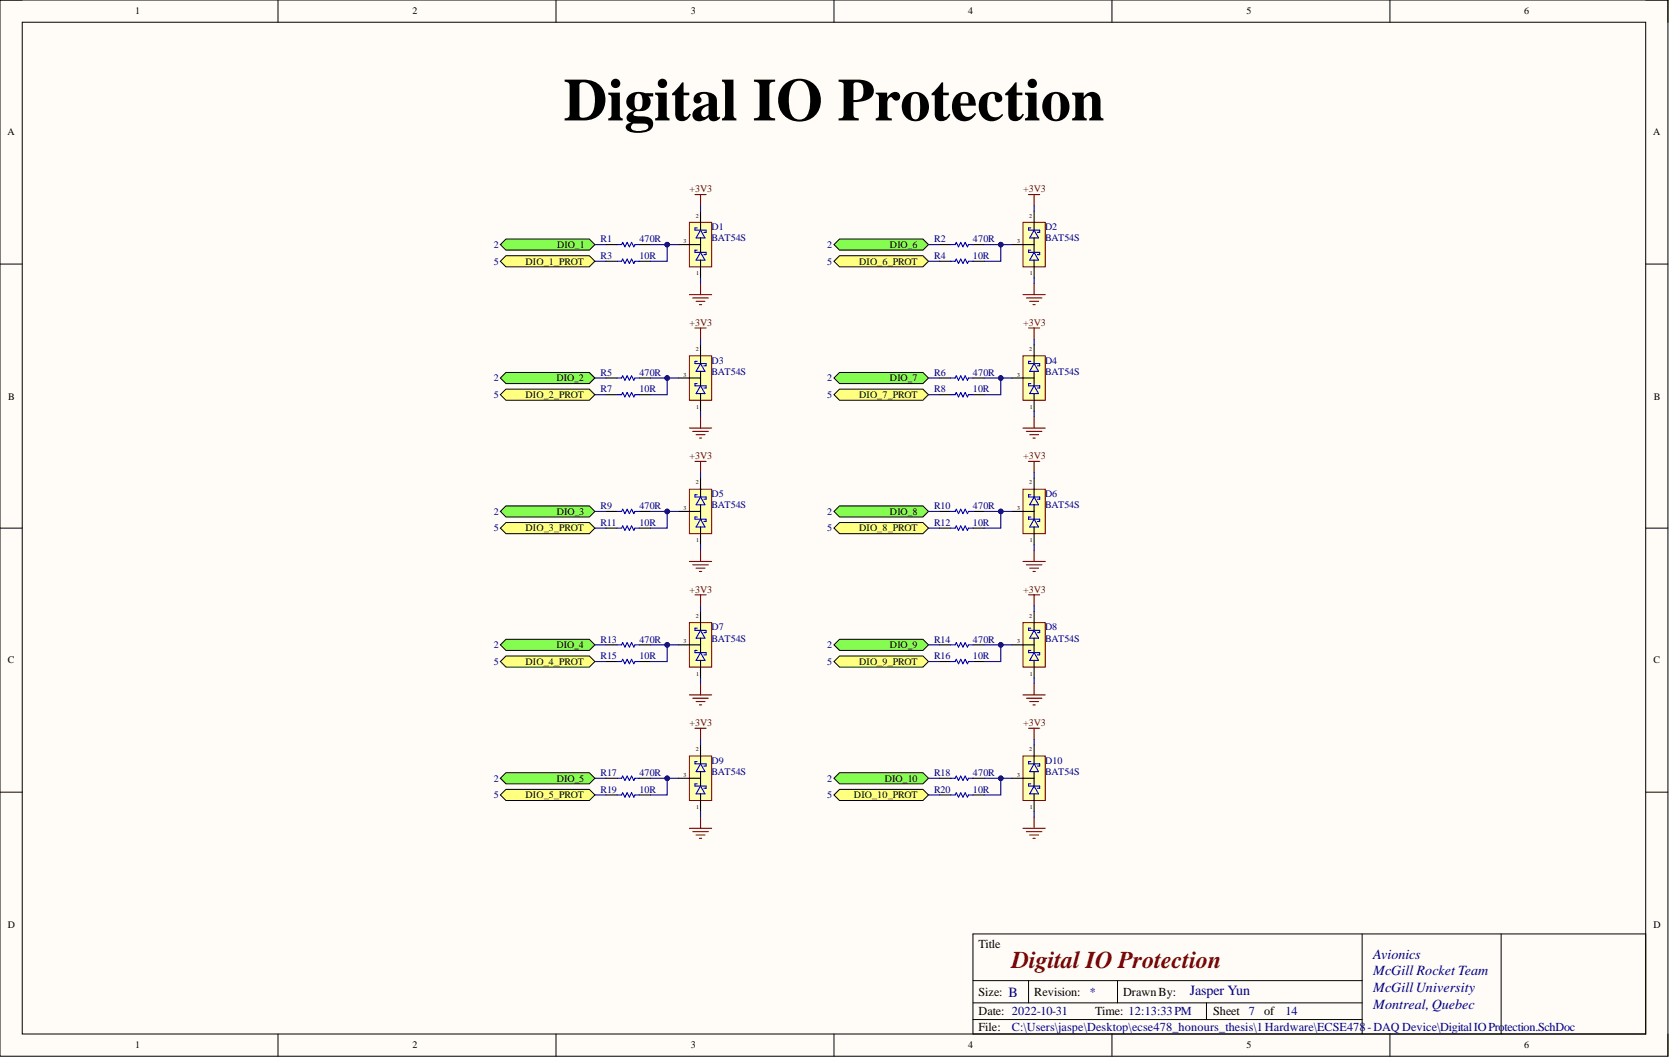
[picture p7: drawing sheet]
<svg xmlns="http://www.w3.org/2000/svg" width="381mm" height="241mm" viewBox="0 0 381 241" stroke-linecap="round" stroke-linejoin="round" font-family="sans-serif">
<defs><g id="words">
<text font-size="13.8" x="128.6" y="27.5">Digital IO Protection</text>
<text font-size="5.5" fill="#800000" x="230.9" y="220.7">Digital IO Protection</text>
<g font-size="3.2" fill="#000080">
<text x="313.3" y="218.7">Avionics</text>
<text x="230.1" y="227.3">B</text>
<text x="271.4" y="227">Jasper Yun</text>
<text x="313.3" y="222.5">McGill Rocket Team</text>
<text x="313.3" y="226.3">McGillUniversity</text>
<text x="313.3" y="230.1">Montreal,Quebec</text>
</g>
<g font-size="2.8">
<text x="223.2" y="216.2">Title</text>
<text x="223.2" y="227.1">Size:</text>
<text x="235.9" y="227.1">Revision:</text>
<text x="256.2" y="227.1">DrawnBy:</text>
<text x="223.2" y="231.4">Date: 2022-10-31</text>
<text x="249.9" y="231.4">Time: 12:13:33PM</text>
<text x="276.8" y="231.4">Sheet</text>
<text x="288.4" y="231.4">of</text>
<text x="223.2" y="235.2">File:</text>
</g>
<g font-size="2.8" fill="#000080">
<text x="248.6" y="227.1">*</text>
<text x="284.9" y="231.4">7</text>
<text x="293.3" y="231.4">14</text>
<text x="230.9" y="235.2">C:\Users\jaspe\Desktop\ecse478_honours_thesis\1Hardware\ECSE478</text>
<text x="312" y="235.2">-DAQ Device\DigitalIOPro</text>
<text x="343.2" y="235.2">tection.SchDoc</text>
</g>
<g font-size="2.3">
<text x="30.9" y="3.3">1</text>
<text x="94.1" y="3.3">2</text>
<text x="157.6" y="3.3">3</text>
<text x="220.9" y="3.3">4</text>
<text x="284.4" y="3.3">5</text>
<text x="347.7" y="3.3">6</text>
<text x="1.7" y="30.9">A</text>
<text x="377.1" y="30.9">A</text>
<text x="127.1" y="56.5">DIO_1</text>
<text x="203" y="56.5">DIO_6</text>
<text x="119.9" y="60.4">DIO_1_PROT</text>
<text x="196" y="60.4">DIO_6_PROT</text>
<text x="126.9" y="87">DIO_2</text>
<text x="203" y="87">DIO_7</text>
<text x="1.9" y="91.1">B</text>
<text x="119.9" y="90.8">DIO_2_PROT</text>
<text x="196" y="90.8">DIO_7_PROT</text>
<text x="377.3" y="91.1">B</text>
<text x="127" y="117.4">DIO_3</text>
<text x="203" y="117.4">DIO_8</text>
<text x="119.9" y="121.2">DIO_3_PROT</text>
<text x="196" y="121.2">DIO_8_PROT</text>
<text x="126.9" y="147.8">DIO_4</text>
<text x="203" y="147.8">DIO_9</text>
<text x="1.8" y="151.3">C</text>
<text x="119.9" y="151.6">DIO_4_PROT</text>
<text x="196" y="151.6">DIO_9_PROT</text>
<text x="377.2" y="151.3">C</text>
<text x="127" y="178.3">DIO_5</text>
<text x="201.8" y="178.3">DIO_10</text>
<text x="119.9" y="182.1">DIO_5_PROT</text>
<text x="194.8" y="182.1">DIO_10_PROT</text>
<text x="1.8" y="211.6">D</text>
<text x="377.2" y="211.6">D</text>
<text x="30.9" y="239.1">1</text>
<text x="94.1" y="239.1">2</text>
<text x="157.6" y="239.1">3</text>
<text x="220.9" y="239.1">4</text>
<text x="284.4" y="239.1">5</text>
<text x="347.7" y="239.1">6</text>
</g>
<g font-size="2.3" fill="#800000">
<text x="157.3" y="43.9">+3V3</text>
<text x="233.4" y="43.9">+3V3</text>
<text x="157.3" y="74.3">+3V3</text>
<text x="233.4" y="74.3">+3V3</text>
<text x="157.3" y="104.7">+3V3</text>
<text x="233.4" y="104.7">+3V3</text>
<text x="157.3" y="135.2">+3V3</text>
<text x="233.4" y="135.2">+3V3</text>
<text x="157.3" y="165.6">+3V3</text>
<text x="233.4" y="165.6">+3V3</text>
</g>
<g font-size="2.3" fill="#000080">
<text x="162.4" y="52.5">D1</text>
<text x="238.5" y="52.5">D2</text>
<text x="112.6" y="56.5">2</text>
<text x="137" y="55.3">R1</text>
<text x="137" y="59.1">R3</text>
<text x="145.9" y="55.3">470R</text>
<text x="145.9" y="59.1">10R</text>
<text x="162.4" y="55">BAT54S</text>
<text x="188.7" y="56.5">2</text>
<text x="213.1" y="55.3">R2</text>
<text x="213.1" y="59.1">R4</text>
<text x="222" y="55.3">470R</text>
<text x="222" y="59.1">10R</text>
<text x="238.5" y="55">BAT54S</text>
<text x="112.6" y="60.4">5</text>
<text x="188.7" y="60.4">5</text>
<text x="162.4" y="82.9">D3</text>
<text x="238.5" y="82.9">D4</text>
<text x="112.6" y="87">2</text>
<text x="137" y="85.7">R5</text>
<text x="137" y="89.5">R7</text>
<text x="145.9" y="85.7">470R</text>
<text x="145.9" y="89.5">10R</text>
<text x="162.4" y="85.5">BAT54S</text>
<text x="188.7" y="87">2</text>
<text x="213.1" y="85.7">R6</text>
<text x="213.1" y="89.5">R8</text>
<text x="222" y="85.7">470R</text>
<text x="222" y="89.5">10R</text>
<text x="238.5" y="85.5">BAT54S</text>
<text x="112.6" y="90.8">5</text>
<text x="188.7" y="90.8">5</text>
<text x="162.4" y="113.3">D5</text>
<text x="238.5" y="113.3">D6</text>
<text x="112.6" y="117.4">2</text>
<text x="137" y="116.1">R9</text>
<text x="137" y="119.9">R11</text>
<text x="145.9" y="116.1">470R</text>
<text x="145.9" y="119.9">10R</text>
<text x="162.4" y="115.9">BAT54S</text>
<text x="188.7" y="117.4">2</text>
<text x="213.1" y="116.1">R10</text>
<text x="213.1" y="119.9">R12</text>
<text x="222" y="116.1">470R</text>
<text x="222" y="119.9">10R</text>
<text x="238.5" y="115.9">BAT54S</text>
<text x="112.6" y="121.2">5</text>
<text x="188.7" y="121.2">5</text>
<text x="162.4" y="143.8">D7</text>
<text x="238.5" y="143.8">D8</text>
<text x="112.6" y="147.8">2</text>
<text x="137" y="146.6">R13</text>
<text x="145.9" y="146.6">470R</text>
<text x="162.4" y="146.3">BAT54S</text>
<text x="188.7" y="147.8">2</text>
<text x="213.1" y="146.6">R14</text>
<text x="222" y="146.6">470R</text>
<text x="238.5" y="146.3">BAT54S</text>
<text x="112.6" y="151.6">5</text>
<text x="137" y="150.4">R15</text>
<text x="145.9" y="150.4">10R</text>
<text x="188.7" y="151.6">5</text>
<text x="213.1" y="150.4">R16</text>
<text x="222" y="150.4">10R</text>
<text x="112.6" y="178.3">2</text>
<text x="137" y="177">R17</text>
<text x="145.9" y="177">470R</text>
<text x="162.4" y="174.2">D9</text>
<text x="162.4" y="176.7">BAT54S</text>
<text x="188.7" y="178.3">2</text>
<text x="213.1" y="177">R18</text>
<text x="222" y="177">470R</text>
<text x="238.5" y="174.2">D10</text>
<text x="238.5" y="176.7">BAT54S</text>
<text x="112.6" y="182.1">5</text>
<text x="137" y="180.8">R19</text>
<text x="145.9" y="180.8">10R</text>
<text x="188.7" y="182.1">5</text>
<text x="213.1" y="180.8">R20</text>
<text x="222" y="180.8">10R</text>
</g>
<g font-size="1.4">
<text x="158.7" y="49.6">2</text>
<text x="234.8" y="49.6">2</text>
<text x="155.9" y="55.4">3</text>
<text x="232" y="55.4">3</text>
<text x="158.8" y="62.8">1</text>
<text x="234.9" y="62.8">1</text>
<text x="158.7" y="80">2</text>
<text x="234.8" y="80">2</text>
<text x="155.9" y="85.9">3</text>
<text x="232" y="85.9">3</text>
<text x="158.8" y="93.2">1</text>
<text x="234.9" y="93.2">1</text>
<text x="158.7" y="110.5">2</text>
<text x="234.8" y="110.5">2</text>
<text x="155.9" y="116.3">3</text>
<text x="232" y="116.3">3</text>
<text x="158.8" y="123.7">1</text>
<text x="234.9" y="123.7">1</text>
<text x="158.7" y="140.9">2</text>
<text x="234.8" y="140.9">2</text>
<text x="155.9" y="146.7">3</text>
<text x="232" y="146.7">3</text>
<text x="158.8" y="154.1">1</text>
<text x="234.9" y="154.1">1</text>
<text x="158.7" y="171.3">2</text>
<text x="234.8" y="171.3">2</text>
<text x="155.9" y="177.2">3</text>
<text x="232" y="177.2">3</text>
<text x="158.8" y="184.5">1</text>
<text x="234.9" y="184.5">1</text>
</g>
</g></defs>
<path d="M0 0h380.5v240.9h-380.5z" fill-rule="evenodd" fill="#fffcf8"/>
<path d="M0 0h380.5v240.9h-380.5z" fill="none" stroke="#000" stroke-width=".23"/>
<path d="M5.1 5.1h370.4v230.7h-370.4z" fill-rule="evenodd" fill="#fffcf8"/>
<g fill="none" stroke="#000" stroke-width=".23">
<path d="M0 0h5.1M5.1 5.1h370.4v230.7h-370.4zM63.4 0v5.1M126.8 0v5.1M190.3 0v5.1M253.7 0v5.1M317.1 0v5.1M375.5 0h5v5.1M0 60.2h5.1M375.5 60.2h5M0 120.4h5.1M375.5 120.4h5"/>
<path d="M0 180.7h5.1M375.5 180.7h5M222 213h153.5v22.8h-153.5zM310.8 213v22.8M342.5 213v22.8M63.4 235.8v5.1M126.8 235.8v5.1M190.3 235.8v5.1M222 223.7h88.8M222 228.7h88.8M222 232.5h88.8M234.7 223.7v5"/>
<path d="M253.7 235.8v5.1M255 223.7v5M275.2 228.7v3.8M317.1 235.8v5.1M380.5 235.8v5.1"/>
</g>
<path d="M157.3 50.7h5.1v10.2h-5.1z" fill-rule="evenodd" fill="#ffffb0"/>
<path d="M157.3 50.7h5.1v10.2h-5.1z" fill="none" stroke="#800000" stroke-width=".23"/>
<path d="M159.1 57.1h-.5v.5h2.5v.5h-.5M159.1 52h-.5v.5h2.5v.5h-.5M159.8 57.6l1 1.7h-2zM159.8 52.5l1 1.8h-2z" fill="none" stroke="#00f" stroke-width=".25"/>
<path d="M154.7 55.8h5.1M159.8 48.2v4.3M159.8 54.3v3.3M159.8 59.3v4.1" fill="none" stroke="#000" stroke-width=".25"/>
<path d="M158.6 44.4h2.5M159.8 44.4v2.5M157.3 67.2h5.1M158 68h3.6M158.8 68.7h2M159.6 69.5h.5M159.8 64.7v2.5" fill="none" stroke="#800000" stroke-width=".25"/>
<path d="M114.2 55.8l1.2-1.3h19.1l1.2 1.3-1.2 1.3h-19.1z" fill-rule="evenodd" fill="#85fc50"/>
<path d="M114.2 55.8l1.2-1.3h19.1l1.2 1.3-1.2 1.3h-19.1z" fill="none" stroke="#000" stroke-width=".23"/>
<path d="M114.2 59.6l1.2-1.3h19.1l1.2 1.3-1.2 1.3h-19.1z" fill-rule="evenodd" fill="#ffff80"/>
<path d="M114.2 59.6l1.2-1.3h19.1l1.2 1.3-1.2 1.3h-19.1z" fill="none" stroke="#000" stroke-width=".23"/>
<path d="M138.3 55.8h2.5M138.3 59.6h2.5M145.9 55.8h2.5M145.9 59.6h2.5" fill="none" stroke="#000" stroke-width=".25"/>
<path d="M140.8 55.8h1l.3-.5 .5 1 .5-1 .5 1 .5-1 .5 1 .3-.5h1M140.8 59.6h1l.3-.5 .5 1 .5-1 .5 1 .5-1 .5 1 .3-.5h1" fill="none" stroke="#00f" stroke-width=".25"/>
<path d="M157.3 81.1h5.1v10.2h-5.1z" fill-rule="evenodd" fill="#ffffb0"/>
<path d="M157.3 81.1h5.1v10.2h-5.1z" fill="none" stroke="#800000" stroke-width=".23"/>
<path d="M159.1 87.5h-.5v.5h2.5v.5h-.5M159.1 82.4h-.5v.5h2.5v.5h-.5M159.8 88l1 1.8h-2zM159.8 82.9l1 1.8h-2z" fill="none" stroke="#00f" stroke-width=".25"/>
<path d="M159.8 78.6v4.3M154.7 86.2h5.1M159.8 84.7v3.3M159.8 89.8v4" fill="none" stroke="#000" stroke-width=".25"/>
<path d="M158.6 74.8h2.5M159.8 74.8v2.5M157.3 97.6h5.1M158 98.4h3.6M158.8 99.1h2M159.6 99.9h.5M159.8 95.1v2.5" fill="none" stroke="#800000" stroke-width=".25"/>
<path d="M114.2 86.2l1.2-1.3h19.1l1.2 1.3-1.2 1.3h-19.1z" fill-rule="evenodd" fill="#85fc50"/>
<path d="M114.2 86.2l1.2-1.3h19.1l1.2 1.3-1.2 1.3h-19.1z" fill="none" stroke="#000" stroke-width=".23"/>
<path d="M114.2 90l1.2-1.2h19.1l1.2 1.2-1.2 1.3h-19.1z" fill-rule="evenodd" fill="#ffff80"/>
<path d="M114.2 90l1.2-1.2h19.1l1.2 1.2-1.2 1.3h-19.1z" fill="none" stroke="#000" stroke-width=".23"/>
<path d="M138.3 86.2h2.5M138.3 90h2.5M145.9 86.2h2.5M145.9 90h2.5" fill="none" stroke="#000" stroke-width=".25"/>
<path d="M140.8 86.2h1l.3-.5 .5 1 .5-1 .5 1 .5-1 .5 1 .3-.5h1M140.8 90h1l.3-.5 .5 1 .5-1 .5 1 .5-1 .5 1 .3-.5h1" fill="none" stroke="#00f" stroke-width=".25"/>
<path d="M157.3 111.6h5.1v10.1h-5.1z" fill-rule="evenodd" fill="#ffffb0"/>
<path d="M157.3 111.6h5.1v10.1h-5.1z" fill="none" stroke="#800000" stroke-width=".23"/>
<path d="M159.1 117.9h-.5v.5h2.5v.5h-.5M159.1 112.8h-.5v.5h2.5v.6h-.5M159.8 118.4l1 1.8h-2zM159.8 113.3l1 1.8h-2z" fill="none" stroke="#00f" stroke-width=".25"/>
<path d="M154.7 116.6h5.1M159.8 109v4.3M159.8 115.1v3.3M159.8 120.2v4.1" fill="none" stroke="#000" stroke-width=".25"/>
<path d="M158.6 105.2h2.5M159.8 105.2v2.6M157.3 128.1h5.1M158 128.8h3.6M158.8 129.6h2M159.6 130.3h.5M159.8 125.5v2.6" fill="none" stroke="#800000" stroke-width=".25"/>
<path d="M114.2 116.6l1.2-1.2h19.1l1.2 1.2-1.2 1.3h-19.1z" fill-rule="evenodd" fill="#85fc50"/>
<path d="M114.2 116.6l1.2-1.2h19.1l1.2 1.2-1.2 1.3h-19.1z" fill="none" stroke="#000" stroke-width=".23"/>
<path d="M114.2 120.4l1.2-1.2h19.1l1.2 1.2-1.2 1.3h-19.1z" fill-rule="evenodd" fill="#ffff80"/>
<path d="M114.2 120.4l1.2-1.2h19.1l1.2 1.2-1.2 1.3h-19.1z" fill="none" stroke="#000" stroke-width=".23"/>
<path d="M138.3 116.6h2.5M145.9 116.6h2.5M138.3 120.4h2.5M145.9 120.4h2.5" fill="none" stroke="#000" stroke-width=".25"/>
<path d="M140.8 116.6h1l.3-.5 .5 1.1 .5-1.1 .5 1.1 .5-1.1 .5 1.1 .3-.6h1M140.8 120.4h1l.3-.5 .5 1.1 .5-1.1 .5 1.1 .5-1.1 .5 1.1 .3-.6h1" fill="none" stroke="#00f" stroke-width=".25"/>
<path d="M157.3 142h5.1v10.1h-5.1z" fill-rule="evenodd" fill="#ffffb0"/>
<path d="M157.3 142h5.1v10.1h-5.1z" fill="none" stroke="#800000" stroke-width=".23"/>
<path d="M159.1 148.3h-.5v.5h2.5v.6h-.5M159.1 143.3h-.5v.5h2.5v.5h-.5M159.8 148.8l1 1.8h-2zM159.8 143.8l1 1.8h-2z" fill="none" stroke="#00f" stroke-width=".25"/>
<path d="M159.8 139.5v4.3M154.7 147.1h5.1M159.8 145.6v3.2M159.8 150.6v4.1" fill="none" stroke="#000" stroke-width=".25"/>
<path d="M158.6 135.7h2.5M159.8 135.7v2.5M157.3 158.5h5.1M158 159.2h3.6M159.8 155.9v2.6M158.8 160h2M159.6 160.8h.5" fill="none" stroke="#800000" stroke-width=".25"/>
<path d="M114.2 147.1l1.2-1.3h19.1l1.2 1.3-1.2 1.2h-19.1z" fill-rule="evenodd" fill="#85fc50"/>
<path d="M114.2 147.1l1.2-1.3h19.1l1.2 1.3-1.2 1.2h-19.1z" fill="none" stroke="#000" stroke-width=".23"/>
<path d="M114.2 150.9l1.2-1.3h19.1l1.2 1.3-1.2 1.2h-19.1z" fill-rule="evenodd" fill="#ffff80"/>
<path d="M114.2 150.9l1.2-1.3h19.1l1.2 1.3-1.2 1.2h-19.1z" fill="none" stroke="#000" stroke-width=".23"/>
<path d="M138.3 147.1h2.5M138.3 150.9h2.5M145.9 147.1h2.5M145.9 150.9h2.5" fill="none" stroke="#000" stroke-width=".25"/>
<path d="M140.8 147.1h1l.3-.5 .5 1 .5-1 .5 1 .5-1 .5 1 .3-.5h1M140.8 150.9h1l.3-.5 .5 1 .5-1 .5 1 .5-1 .5 1 .3-.5h1" fill="none" stroke="#00f" stroke-width=".25"/>
<path d="M157.3 172.4h5.1v10.2h-5.1z" fill-rule="evenodd" fill="#ffffb0"/>
<path d="M157.3 172.4h5.1v10.2h-5.1z" fill="none" stroke="#800000" stroke-width=".23"/>
<path d="M159.1 178.8h-.5v.5h2.5v.5h-.5M159.1 173.7h-.5v.5h2.5v.5h-.5M159.8 179.3l1 1.8h-2zM159.8 174.2l1 1.8h-2z" fill="none" stroke="#00f" stroke-width=".25"/>
<path d="M154.7 177.5h5.1M159.8 169.9v4.3M159.8 176v3.3M159.8 181.1v4" fill="none" stroke="#000" stroke-width=".25"/>
<path d="M158.6 166.1h2.5M159.8 166.1v2.5M157.3 188.9h5.1M158 189.7h3.6M158.8 190.4h2M159.6 191.2h.5M159.8 186.4v2.5" fill="none" stroke="#800000" stroke-width=".25"/>
<path d="M114.2 177.5l1.2-1.3h19.1l1.2 1.3-1.2 1.3h-19.1z" fill-rule="evenodd" fill="#85fc50"/>
<path d="M114.2 177.5l1.2-1.3h19.1l1.2 1.3-1.2 1.3h-19.1z" fill="none" stroke="#000" stroke-width=".23"/>
<path d="M114.2 181.3l1.2-1.3h19.1l1.2 1.3-1.2 1.3h-19.1z" fill-rule="evenodd" fill="#ffff80"/>
<path d="M114.2 181.3l1.2-1.3h19.1l1.2 1.3-1.2 1.3h-19.1z" fill="none" stroke="#000" stroke-width=".23"/>
<path d="M138.3 177.5h2.5M145.9 177.5h2.5M138.3 181.3h2.5M145.9 181.3h2.5" fill="none" stroke="#000" stroke-width=".25"/>
<path d="M140.8 177.5h1l.3-.5 .5 1 .5-1 .5 1 .5-1 .5 1 .3-.5h1M140.8 181.3h1l.3-.5 .5 1 .5-1 .5 1 .5-1 .5 1 .3-.5h1" fill="none" stroke="#00f" stroke-width=".25"/>
<path d="M233.4 50.7h5.1v10.2h-5.1z" fill-rule="evenodd" fill="#ffffb0"/>
<path d="M233.4 50.7h5.1v10.2h-5.1z" fill="none" stroke="#800000" stroke-width=".23"/>
<path d="M235.2 57.1h-.5v.5h2.5v.5h-.5M235.2 52h-.5v.5h2.5v.5h-.5M235.9 57.6l1 1.7h-2zM235.9 52.5l1 1.8h-2z" fill="none" stroke="#00f" stroke-width=".25"/>
<path d="M230.9 55.8h5M235.9 48.2v4.3M235.9 54.3v3.3M235.9 59.3v4.1" fill="none" stroke="#000" stroke-width=".25"/>
<path d="M234.7 44.4h2.5M235.9 44.4v2.5M233.4 67.2h5.1M234.2 68h3.5M234.9 68.7h2M235.7 69.5h.5M235.9 64.7v2.5" fill="none" stroke="#800000" stroke-width=".25"/>
<path d="M190.3 55.8l1.2-1.3h19.1l1.2 1.3-1.2 1.3h-19.1z" fill-rule="evenodd" fill="#85fc50"/>
<path d="M190.3 55.8l1.2-1.3h19.1l1.2 1.3-1.2 1.3h-19.1z" fill="none" stroke="#000" stroke-width=".23"/>
<path d="M190.3 59.6l1.2-1.3h19.1l1.2 1.3-1.2 1.3h-19.1z" fill-rule="evenodd" fill="#ffff80"/>
<path d="M190.3 59.6l1.2-1.3h19.1l1.2 1.3-1.2 1.3h-19.1z" fill="none" stroke="#000" stroke-width=".23"/>
<path d="M214.4 55.8h2.5M214.4 59.6h2.5M222 55.8h2.5M222 59.6h2.5" fill="none" stroke="#000" stroke-width=".25"/>
<path d="M216.9 55.8h1l.3-.5 .5 1 .5-1 .5 1 .5-1 .5 1 .3-.5h1M216.9 59.6h1l.3-.5 .5 1 .5-1 .5 1 .5-1 .5 1 .3-.5h1" fill="none" stroke="#00f" stroke-width=".25"/>
<path d="M233.4 81.1h5.1v10.2h-5.1z" fill-rule="evenodd" fill="#ffffb0"/>
<path d="M233.4 81.1h5.1v10.2h-5.1z" fill="none" stroke="#800000" stroke-width=".23"/>
<path d="M235.2 87.5h-.5v.5h2.5v.5h-.5M235.2 82.4h-.5v.5h2.5v.5h-.5M235.9 88l1 1.8h-2zM235.9 82.9l1 1.8h-2z" fill="none" stroke="#00f" stroke-width=".25"/>
<path d="M235.9 78.6v4.3M230.9 86.2h5M235.9 84.7v3.3M235.9 89.8v4" fill="none" stroke="#000" stroke-width=".25"/>
<path d="M234.7 74.8h2.5M235.9 74.8v2.5M233.4 97.6h5.1M234.2 98.4h3.5M234.9 99.1h2M235.7 99.9h.5M235.9 95.1v2.5" fill="none" stroke="#800000" stroke-width=".25"/>
<path d="M190.3 86.2l1.2-1.3h19.1l1.2 1.3-1.2 1.3h-19.1z" fill-rule="evenodd" fill="#85fc50"/>
<path d="M190.3 86.2l1.2-1.3h19.1l1.2 1.3-1.2 1.3h-19.1z" fill="none" stroke="#000" stroke-width=".23"/>
<path d="M190.3 90l1.2-1.2h19.1l1.2 1.2-1.2 1.3h-19.1z" fill-rule="evenodd" fill="#ffff80"/>
<path d="M190.3 90l1.2-1.2h19.1l1.2 1.2-1.2 1.3h-19.1z" fill="none" stroke="#000" stroke-width=".23"/>
<path d="M214.4 86.2h2.5M214.4 90h2.5M222 86.2h2.5M222 90h2.5" fill="none" stroke="#000" stroke-width=".25"/>
<path d="M216.9 86.2h1l.3-.5 .5 1 .5-1 .5 1 .5-1 .5 1 .3-.5h1M216.9 90h1l.3-.5 .5 1 .5-1 .5 1 .5-1 .5 1 .3-.5h1" fill="none" stroke="#00f" stroke-width=".25"/>
<path d="M233.4 111.6h5.1v10.1h-5.1z" fill-rule="evenodd" fill="#ffffb0"/>
<path d="M233.4 111.6h5.1v10.1h-5.1z" fill="none" stroke="#800000" stroke-width=".23"/>
<path d="M235.2 117.9h-.5v.5h2.5v.5h-.5M235.2 112.8h-.5v.5h2.5v.6h-.5M235.9 118.4l1 1.8h-2zM235.9 113.3l1 1.8h-2z" fill="none" stroke="#00f" stroke-width=".25"/>
<path d="M230.9 116.6h5M235.9 109v4.3M235.9 115.1v3.3M235.9 120.2v4.1" fill="none" stroke="#000" stroke-width=".25"/>
<path d="M234.7 105.2h2.5M235.9 105.2v2.6M233.4 128.1h5.1M234.2 128.8h3.5M234.9 129.6h2M235.7 130.3h.5M235.9 125.5v2.6" fill="none" stroke="#800000" stroke-width=".25"/>
<path d="M190.3 116.6l1.2-1.2h19.1l1.2 1.2-1.2 1.3h-19.1z" fill-rule="evenodd" fill="#85fc50"/>
<path d="M190.3 116.6l1.2-1.2h19.1l1.2 1.2-1.2 1.3h-19.1z" fill="none" stroke="#000" stroke-width=".23"/>
<path d="M190.3 120.4l1.2-1.2h19.1l1.2 1.2-1.2 1.3h-19.1z" fill-rule="evenodd" fill="#ffff80"/>
<path d="M190.3 120.4l1.2-1.2h19.1l1.2 1.2-1.2 1.3h-19.1z" fill="none" stroke="#000" stroke-width=".23"/>
<path d="M214.4 116.6h2.5M222 116.6h2.5M214.4 120.4h2.5M222 120.4h2.5" fill="none" stroke="#000" stroke-width=".25"/>
<path d="M216.9 116.6h1l.3-.5 .5 1.1 .5-1.1 .5 1.1 .5-1.1 .5 1.1 .3-.6h1M216.9 120.4h1l.3-.5 .5 1.1 .5-1.1 .5 1.1 .5-1.1 .5 1.1 .3-.6h1" fill="none" stroke="#00f" stroke-width=".25"/>
<path d="M233.4 142h5.1v10.1h-5.1z" fill-rule="evenodd" fill="#ffffb0"/>
<path d="M233.4 142h5.1v10.1h-5.1z" fill="none" stroke="#800000" stroke-width=".23"/>
<path d="M235.2 148.3h-.5v.5h2.5v.6h-.5M235.2 143.3h-.5v.5h2.5v.5h-.5M235.9 148.8l1 1.8h-2zM235.9 143.8l1 1.8h-2z" fill="none" stroke="#00f" stroke-width=".25"/>
<path d="M235.9 139.5v4.3M230.9 147.1h5M235.9 145.6v3.2M235.9 150.6v4.1" fill="none" stroke="#000" stroke-width=".25"/>
<path d="M152.2 86.2v3.8h-3.8" fill="none" stroke="#000080" stroke-width=".25"/>
<circle cx="152.2" cy="86.2" r=".51" fill="#000080"/>
<circle cx="152.2" cy="86.2" r=".51" fill="none" stroke="#000080" stroke-width=".23"/>
<path d="M234.7 135.7h2.5M235.9 135.7v2.5M233.4 158.5h5.1M234.2 159.2h3.5M235.9 155.9v2.6M234.9 160h2M235.7 160.8h.5" fill="none" stroke="#800000" stroke-width=".25"/>
<path d="M190.3 147.1l1.2-1.3h19.1l1.2 1.3-1.2 1.2h-19.1z" fill-rule="evenodd" fill="#85fc50"/>
<path d="M190.3 147.1l1.2-1.3h19.1l1.2 1.3-1.2 1.2h-19.1z" fill="none" stroke="#000" stroke-width=".23"/>
<path d="M190.3 150.9l1.2-1.3h19.1l1.2 1.3-1.2 1.2h-19.1z" fill-rule="evenodd" fill="#ffff80"/>
<path d="M190.3 150.9l1.2-1.3h19.1l1.2 1.3-1.2 1.2h-19.1z" fill="none" stroke="#000" stroke-width=".23"/>
<path d="M214.4 147.1h2.5M214.4 150.9h2.5M222 147.1h2.5M222 150.9h2.5" fill="none" stroke="#000" stroke-width=".25"/>
<path d="M216.9 147.1h1l.3-.5 .5 1 .5-1 .5 1 .5-1 .5 1 .3-.5h1M216.9 150.9h1l.3-.5 .5 1 .5-1 .5 1 .5-1 .5 1 .3-.5h1" fill="none" stroke="#00f" stroke-width=".25"/>
<path d="M233.4 172.4h5.1v10.2h-5.1z" fill-rule="evenodd" fill="#ffffb0"/>
<path d="M233.4 172.4h5.1v10.2h-5.1z" fill="none" stroke="#800000" stroke-width=".23"/>
<path d="M235.2 178.8h-.5v.5h2.5v.5h-.5M235.2 173.7h-.5v.5h2.5v.5h-.5M235.9 179.3l1 1.8h-2zM235.9 174.2l1 1.8h-2z" fill="none" stroke="#00f" stroke-width=".25"/>
<path d="M230.9 177.5h5M235.9 169.9v4.3M235.9 176v3.3M235.9 181.1v4" fill="none" stroke="#000" stroke-width=".25"/>
<path d="M234.7 166.1h2.5M235.9 166.1v2.5M233.4 188.9h5.1M234.2 189.7h3.5M234.9 190.4h2M235.7 191.2h.5M235.9 186.4v2.5" fill="none" stroke="#800000" stroke-width=".25"/>
<path d="M190.3 177.5l1.2-1.3h19.1l1.2 1.3-1.2 1.3h-19.1z" fill-rule="evenodd" fill="#85fc50"/>
<path d="M190.3 177.5l1.2-1.3h19.1l1.2 1.3-1.2 1.3h-19.1z" fill="none" stroke="#000" stroke-width=".23"/>
<path d="M190.3 181.3l1.2-1.3h19.1l1.2 1.3-1.2 1.3h-19.1z" fill-rule="evenodd" fill="#ffff80"/>
<path d="M190.3 181.3l1.2-1.3h19.1l1.2 1.3-1.2 1.3h-19.1z" fill="none" stroke="#000" stroke-width=".23"/>
<path d="M214.4 177.5h2.5M222 177.5h2.5M214.4 181.3h2.5M222 181.3h2.5" fill="none" stroke="#000" stroke-width=".25"/>
<path d="M216.9 177.5h1l.3-.5 .5 1 .5-1 .5 1 .5-1 .5 1 .3-.5h1M216.9 181.3h1l.3-.5 .5 1 .5-1 .5 1 .5-1 .5 1 .3-.5h1" fill="none" stroke="#00f" stroke-width=".25"/>
<path d="M135.7 55.8h2.6M152.2 55.8v3.8h-3.8M159.8 46.9v1.3M159.8 63.4v1.3" fill="none" stroke="#000080" stroke-width=".25"/>
<circle cx="152.2" cy="55.8" r=".51" fill="#000080"/>
<circle cx="152.2" cy="55.8" r=".51" fill="none" stroke="#000080" stroke-width=".23"/>
<path d="M135.7 59.6h2.6M159.8 77.3v1.3M135.7 86.2h2.6M135.7 90h2.6M159.8 93.8v1.3M135.7 116.6h2.6M152.2 116.6v3.8h-3.8M159.8 107.8v1.2M159.8 124.3v1.2" fill="none" stroke="#000080" stroke-width=".25"/>
<circle cx="152.2" cy="116.6" r=".51" fill="#000080"/>
<circle cx="152.2" cy="116.6" r=".51" fill="none" stroke="#000080" stroke-width=".23"/>
<path d="M135.7 120.4h2.6M159.8 138.2v1.3M135.7 147.1h2.6M152.2 147.1v3.8h-3.8M159.8 154.7v1.2" fill="none" stroke="#000080" stroke-width=".25"/>
<circle cx="152.2" cy="147.1" r=".51" fill="#000080"/>
<circle cx="152.2" cy="147.1" r=".51" fill="none" stroke="#000080" stroke-width=".23"/>
<path d="M135.7 150.9h2.6M135.7 177.5h2.6M152.2 177.5v3.8h-3.8M159.8 168.6v1.3M159.8 185.1v1.3" fill="none" stroke="#000080" stroke-width=".25"/>
<circle cx="152.2" cy="177.5" r=".51" fill="#000080"/>
<circle cx="152.2" cy="177.5" r=".51" fill="none" stroke="#000080" stroke-width=".23"/>
<path d="M211.8 55.8h2.6M228.3 55.8v3.8h-3.8M235.9 46.9v1.3M235.9 63.4v1.3M135.7 181.3h2.6" fill="none" stroke="#000080" stroke-width=".25"/>
<circle cx="228.3" cy="55.8" r=".51" fill="#000080"/>
<circle cx="228.3" cy="55.8" r=".51" fill="none" stroke="#000080" stroke-width=".23"/>
<path d="M211.8 59.6h2.6M235.9 77.3v1.3M211.8 86.2h2.6M228.3 86.2v3.8h-3.8M235.9 93.8v1.3" fill="none" stroke="#000080" stroke-width=".25"/>
<circle cx="228.3" cy="86.2" r=".51" fill="#000080"/>
<circle cx="228.3" cy="86.2" r=".51" fill="none" stroke="#000080" stroke-width=".23"/>
<path d="M211.8 90h2.6M211.8 116.6h2.6M228.3 116.6v3.8h-3.8M235.9 107.8v1.2M235.9 124.3v1.2" fill="none" stroke="#000080" stroke-width=".25"/>
<circle cx="228.3" cy="116.6" r=".51" fill="#000080"/>
<circle cx="228.3" cy="116.6" r=".51" fill="none" stroke="#000080" stroke-width=".23"/>
<path d="M211.8 120.4h2.6M235.9 138.2v1.3M211.8 147.1h2.6M228.3 147.1v3.8h-3.8M235.9 154.7v1.2" fill="none" stroke="#000080" stroke-width=".25"/>
<circle cx="228.3" cy="147.1" r=".51" fill="#000080"/>
<circle cx="228.3" cy="147.1" r=".51" fill="none" stroke="#000080" stroke-width=".23"/>
<path d="M211.8 150.9h2.6M211.8 177.5h2.6M228.3 177.5v3.8h-3.8M235.9 168.6v1.3M235.9 185.1v1.3" fill="none" stroke="#000080" stroke-width=".25"/>
<circle cx="228.3" cy="177.5" r=".51" fill="#000080"/>
<circle cx="228.3" cy="177.5" r=".51" fill="none" stroke="#000080" stroke-width=".23"/>
<path d="M148.4 177.5h6.3M211.8 181.3h2.6" fill="none" stroke="#000080" stroke-width=".25"/>
<circle cx="152.2" cy="177.5" r=".51" fill="#000080"/>
<circle cx="152.2" cy="177.5" r=".51" fill="none" stroke="#000080" stroke-width=".23"/>
<path d="M148.4 147.1h6.3" fill="none" stroke="#000080" stroke-width=".25"/>
<circle cx="152.2" cy="147.1" r=".51" fill="#000080"/>
<circle cx="152.2" cy="147.1" r=".51" fill="none" stroke="#000080" stroke-width=".23"/>
<path d="M148.4 116.6h6.3" fill="none" stroke="#000080" stroke-width=".25"/>
<circle cx="152.2" cy="116.6" r=".51" fill="#000080"/>
<circle cx="152.2" cy="116.6" r=".51" fill="none" stroke="#000080" stroke-width=".23"/>
<path d="M148.4 55.8h6.3" fill="none" stroke="#000080" stroke-width=".25"/>
<circle cx="152.2" cy="55.8" r=".51" fill="#000080"/>
<circle cx="152.2" cy="55.8" r=".51" fill="none" stroke="#000080" stroke-width=".23"/>
<path d="M224.5 177.5h6.4" fill="none" stroke="#000080" stroke-width=".25"/>
<circle cx="228.3" cy="177.5" r=".51" fill="#000080"/>
<circle cx="228.3" cy="177.5" r=".51" fill="none" stroke="#000080" stroke-width=".23"/>
<path d="M224.5 147.1h6.4" fill="none" stroke="#000080" stroke-width=".25"/>
<circle cx="228.3" cy="147.1" r=".51" fill="#000080"/>
<circle cx="228.3" cy="147.1" r=".51" fill="none" stroke="#000080" stroke-width=".23"/>
<path d="M224.5 116.6h6.4" fill="none" stroke="#000080" stroke-width=".25"/>
<circle cx="228.3" cy="116.6" r=".51" fill="#000080"/>
<circle cx="228.3" cy="116.6" r=".51" fill="none" stroke="#000080" stroke-width=".23"/>
<path d="M224.5 86.2h6.4" fill="none" stroke="#000080" stroke-width=".25"/>
<circle cx="228.3" cy="86.2" r=".51" fill="#000080"/>
<circle cx="228.3" cy="86.2" r=".51" fill="none" stroke="#000080" stroke-width=".23"/>
<path d="M224.5 55.8h6.4" fill="none" stroke="#000080" stroke-width=".25"/>
<circle cx="228.3" cy="55.8" r=".51" fill="#000080"/>
<circle cx="228.3" cy="55.8" r=".51" fill="none" stroke="#000080" stroke-width=".23"/>
<path d="M148.4 86.2h6.3" fill="none" stroke="#000080" stroke-width=".25"/>
<circle cx="152.2" cy="86.2" r=".51" fill="#000080"/>
<circle cx="152.2" cy="86.2" r=".51" fill="none" stroke="#000080" stroke-width=".23"/>
<use href="#words"/>
</svg>
